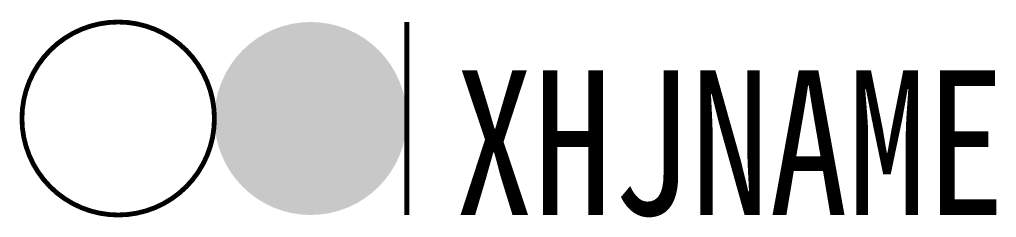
# Model space of a CAD drawing. Header units: inches. Extents: x -8.1 to 12.3, y 4 to 8.1.
import ezdxf

# ---------------------------------------------------------------- set-up
doc = ezdxf.new("R2010")
doc.units = ezdxf.units.IN
doc.header["$MEASUREMENT"] = 0
doc.styles.add('HZ', font='SimSun.ttf', dxfattribs={"width": 0.8})

msp = doc.modelspace()

# ---------------------------------------------------------------- linework, layer by layer
at = {"color": 3, "const_width": 0.1}
msp.add_lwpolyline([(-8, 6, 1), (-4, 6, 1)], format="xyb", close=True, dxfattribs=at)
at = {"color": 1, "const_width": 2}
msp.add_lwpolyline([(-3, 6, 1), (-1, 6, 1)], format="xyb", close=True, dxfattribs=at)
at = {"const_width": 0.1}
msp.add_lwpolyline([(0, 8), (0, 4)], dxfattribs=at)

# ---------------------------------------------------------------- texts
at = {"style": 'HZ', "width": 0.8}
msp.add_attdef('XHJNAME', (1, 4), 'S2', height=3, dxfattribs=at)

doc.saveas('drawing.dxf')
